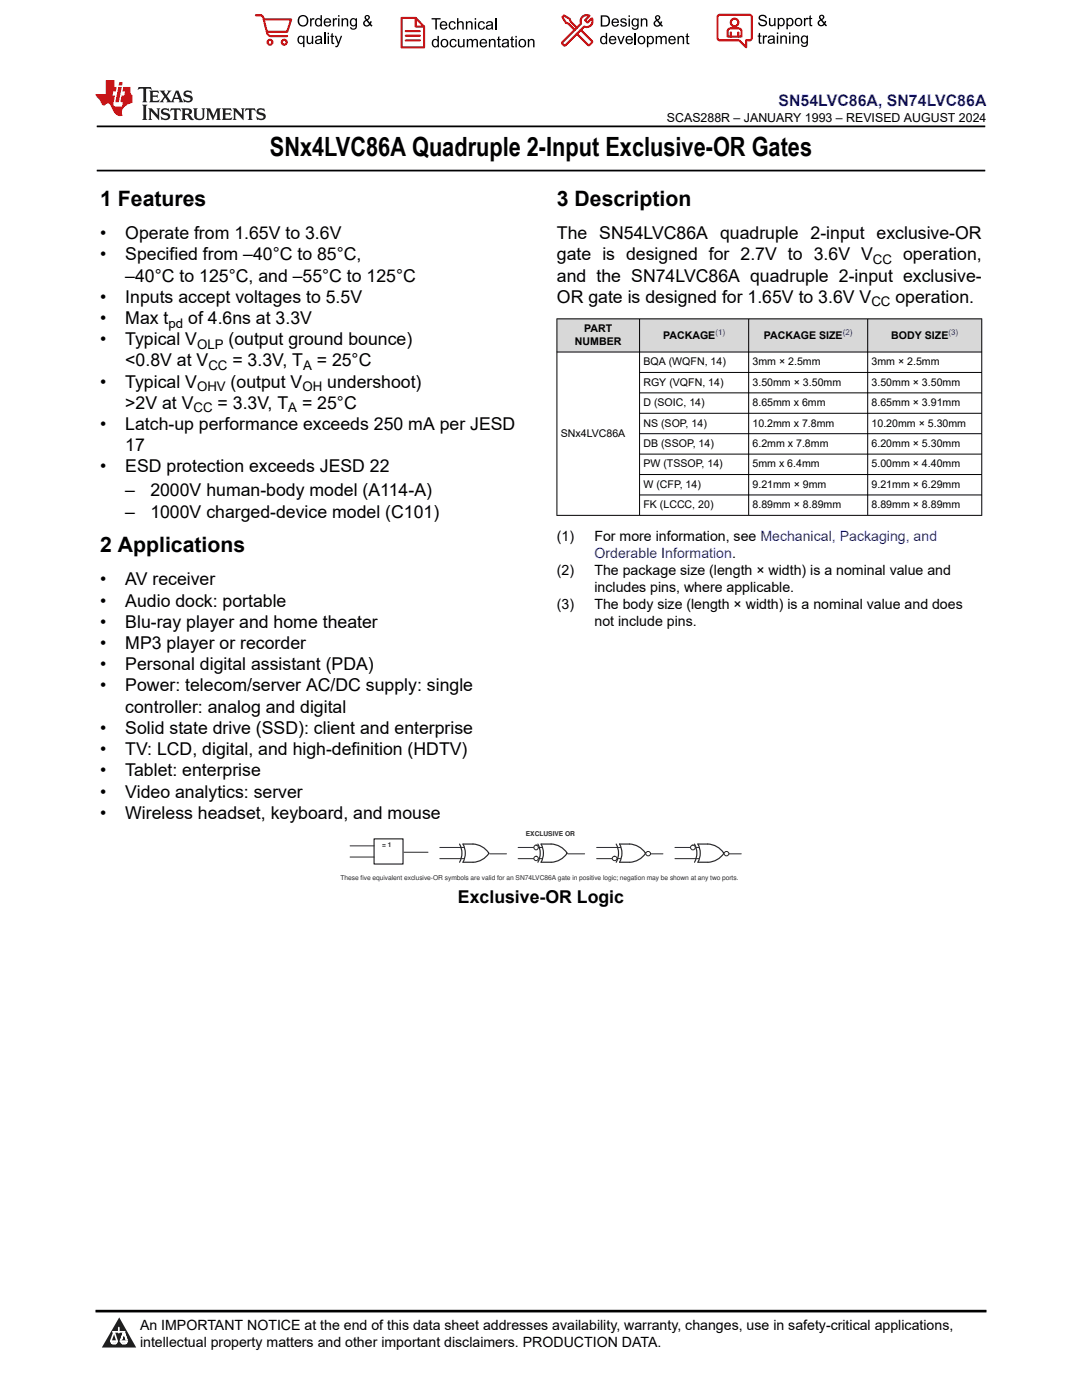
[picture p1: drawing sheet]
<svg xmlns="http://www.w3.org/2000/svg" width="216mm" height="279mm" viewBox="0 0 216 279" stroke-linecap="round" stroke-linejoin="round" font-family="sans-serif">
<defs><g id="words">
<text font-size="5.3" x="53.9" y="31.2">SNx4LVC86A Quadruple 2-Input Exclusive-OR Gates</text>
<g font-size="4.2">
<text x="20" y="41.2">1 Features</text>
<text x="111.1" y="41.2">3 Description</text>
<text x="20" y="110.3">2 Applications</text>
</g>
<g font-size="3.5">
<text x="20" y="47.7">•</text>
<text x="25" y="47.7">Operate from 1.65V to 3.6V</text>
<text x="111.1" y="47.7">The SN54LVC86A quadruple 2-input exclusive-OR</text>
<text x="20" y="52">•</text>
<text x="25" y="52">Specified from –40°C to 85°C,</text>
<text x="111.1" y="52">gate is designed for 2.7V to 3.6V V</text>
<text x="180.2" y="52">operation,</text>
<text x="25" y="56.2">–40°C to 125°C, and –55°C to 125°C</text>
<text x="111.1" y="56.2">and the SN74LVC86A quadruple 2-input exclusive-</text>
<text x="20" y="60.4">•</text>
<text x="20" y="64.7">•</text>
<text x="25" y="60.4">Inputs accept voltages to 5.5V</text>
<text x="25" y="64.7">Max t</text>
<text x="37.5" y="64.7">of 4.6ns at 3.3V</text>
<text x="111.1" y="60.4">OR gate is designed for 1.65V to 3.6V V</text>
<text x="178.7" y="60.4">operation.</text>
<text x="20" y="68.9">•</text>
<text x="25" y="68.9">Typical V</text>
<text x="45.6" y="68.9">(output ground bounce)</text>
<text x="20" y="77.4">•</text>
<text x="25" y="73.1">&lt;0.8V at V</text>
<text x="25" y="77.4">Typical V</text>
<text x="46" y="77.4">(output V</text>
<text x="46.4" y="73.1">= 3.3V, T</text>
<text x="63.2" y="73.1">= 25°C</text>
<text x="65.3" y="77.4">undershoot)</text>
<text x="25" y="81.6">&gt;2V at V</text>
<text x="43.4" y="81.6">= 3.3V, T</text>
<text x="60.3" y="81.6">= 25°C</text>
<text x="20" y="85.8">•</text>
<text x="25" y="85.8">Latch-up performance exceeds 250 mA per JESD</text>
<text x="20" y="94.3">•</text>
<text x="25" y="90.1">17</text>
<text x="25" y="94.3">ESD protection exceeds JESD 22</text>
<text x="25" y="99.1">–</text>
<text x="30" y="99.1">2000V human-body model (A114-A)</text>
<text x="25" y="103.3">–</text>
<text x="30" y="103.3">1000V charged-device model (C101)</text>
<text x="20" y="116.8">•</text>
<text x="25" y="116.8">AV receiver</text>
<text x="20" y="121.1">•</text>
<text x="20" y="125.3">•</text>
<text x="25" y="121.1">Audio dock: portable</text>
<text x="25" y="125.3">Blu-ray player and home theater</text>
<text x="20" y="129.5">•</text>
<text x="25" y="129.5">MP3 player or recorder</text>
<text x="20" y="133.8">•</text>
<text x="20" y="138">•</text>
<text x="25" y="133.8">Personal digital assistant (PDA)</text>
<text x="25" y="138">Power: telecom/server AC/DC supply: single</text>
<text x="25" y="142.2">controller: analog and digital</text>
<text x="20" y="146.5">•</text>
<text x="25" y="146.5">Solid state drive (SSD): client and enterprise</text>
<text x="20" y="150.7">•</text>
<text x="20" y="154.9">•</text>
<text x="25" y="150.7">TV: LCD, digital, and high-definition (HDTV)</text>
<text x="25" y="154.9">Tablet: enterprise</text>
<text x="20" y="159.2">•</text>
<text x="25" y="159.2">Video analytics: server</text>
<text x="20" y="163.4">•</text>
<text x="25" y="163.4">Wireless headset, keyboard, and mouse</text>
<text x="91.4" y="180.2">Exclusive-OR Logic</text>
</g>
<text font-size="3.2" fill="#00f" x="155.3" y="21.1">SN54LVC86A, SN74LVC86A</text>
<g font-size="2.8">
<text x="111.1" y="108">(1)</text>
<text x="118.6" y="108">For more information, see Mechanical, Packaging, and</text>
<text x="111.1" y="114.8">(2)</text>
<text x="118.6" y="114.8">The package size (length × width) is a nominal value and</text>
<text x="118.6" y="118.2">includes pins, where applicable.</text>
<text x="111.1" y="121.6">(3)</text>
<text x="118.6" y="121.6">The body size (length × width) is a nominal value and does</text>
<text x="118.6" y="124.9">not include pins.</text>
<text x="27.9" y="265.5">An IMPORTANT NOTICE at the end of this data sheet addresses availability, warranty, changes, use in safety-critical applications,</text>
<text x="27.9" y="268.9">intellectual property matters and other important disclaimers. PRODUCTION DATA.</text>
</g>
<text font-size="2.8" fill="#00f" x="118.6" y="111.4">Orderable Information.</text>
<g font-size="2.6">
<text x="174.2" y="52.7">CC</text>
<text x="33.6" y="65.4">pd</text>
<text x="173.9" y="61.1">CC</text>
<text x="39.3" y="69.6">OLP</text>
<text x="41.6" y="73.8">CC</text>
<text x="60.5" y="73.8">A</text>
<text x="38.6" y="82.3">CC</text>
<text x="39.3" y="78.1">OHV</text>
<text x="57.5" y="82.3">A</text>
<text x="60.3" y="78.1">OH</text>
</g>
<text font-size="2.5" x="133.1" y="24.3">SCAS288R – JANUARY 1993 – REVISED AUGUST 2024</text>
<g font-size="2.1">
<text x="114.7" y="68.8">NUMBER</text>
<text x="116.6" y="66.3">PART</text>
<text x="132.3" y="67.6">PACKAGE</text>
<text x="152.4" y="67.6">PACKAGE SIZE</text>
<text x="177.8" y="67.6">BODY SIZE</text>
<text x="128.4" y="72.9">BQA (WQFN, 14)</text>
<text x="128.4" y="77">RGY (VQFN, 14)</text>
<text x="150.2" y="72.9">3mm × 2.5mm</text>
<text x="150.2" y="77">3.50mm × 3.50mm</text>
<text x="173.9" y="72.9">3mm × 2.5mm</text>
<text x="173.9" y="77">3.50mm × 3.50mm</text>
<text x="128.4" y="81.1">D (SOIC, 14)</text>
<text x="150.2" y="81.1">8.65mm x 6mm</text>
<text x="173.9" y="81.1">8.65mm × 3.91mm</text>
<text x="111.9" y="87.2">SNx4LVC86A</text>
<text x="128.4" y="85.1">NS (SOP, 14)</text>
<text x="128.4" y="89.2">DB (SSOP, 14)</text>
<text x="150.2" y="85.1">10.2mm x 7.8mm</text>
<text x="150.2" y="89.2">6.2mm x 7.8mm</text>
<text x="173.9" y="85.1">10.20mm × 5.30mm</text>
<text x="173.9" y="89.2">6.20mm × 5.30mm</text>
<text x="128.4" y="93.3">PW (TSSOP, 14)</text>
<text x="150.2" y="93.3">5mm x 6.4mm</text>
<text x="173.9" y="93.3">5.00mm × 4.40mm</text>
<text x="128.4" y="97.4">W (CFP, 14)</text>
<text x="128.4" y="101.4">FK (LCCC, 20)</text>
<text x="150.2" y="97.4">9.21mm × 9mm</text>
<text x="150.2" y="101.4">8.89mm × 8.89mm</text>
<text x="173.9" y="97.4">9.21mm × 6.29mm</text>
<text x="173.9" y="101.4">8.89mm × 8.89mm</text>
</g>
<g font-size="1.6" fill="#00f">
<text x="142.7" y="66.9">(1)</text>
<text x="168.2" y="66.9">(2)</text>
<text x="189.3" y="66.9">(3)</text>
</g>
<g font-size="1.3" fill="#2b292a">
<text x="104.9" y="166.9">EXCLUSIVE OR</text>
<text x="76.3" y="169">= 1</text>
<text x="67.9" y="175.5">These five equivalent exclusive-OR symbols are valid for an SN74LVC86A gate in positive logic; negation may be shown at any two ports.</text>
</g>
</g></defs>
<path d="M19.3 25.2h177.3M19.3 34h177.3" fill="none" stroke="#000" stroke-width=".35"/>
<g fill="#d8d8d8">
<path d="M111.1 63.6h84.8v6.7h-84.8z" fill-rule="evenodd"/>
<path d="M111.2 63.7h16.4v6.5h-16.4z" fill-rule="evenodd"/>
<path d="M127.7 63.7h21.6v6.5h-21.6z" fill-rule="evenodd"/>
<path d="M149.5 63.7h23.6v6.5h-23.6z" fill-rule="evenodd"/>
<path d="M173.2 63.7h22.6v6.5h-22.6z" fill-rule="evenodd"/>
</g>
<g fill="none" stroke="#000" stroke-width=".2">
<path d="M111.1 63.6h84.9M111.1 70.3h84.9M111.1 63.6v39.3M127.6 63.6v39.3M127.6 74.3h68.4M127.6 78.4h68.4M149.4 63.6v39.3M173.1 63.6v39.3M195.9 63.6v39.3M127.6 82.5h68.4M127.6 86.6h68.4M127.6 90.6h68.4"/>
<path d="M127.6 94.7h68.4M127.6 98.8h68.4M111.1 102.9h84.9"/>
</g>
<path d="M74.6 167.4h5.8v5h-5.8zM91.7 168.5a3.8 3.8 0 0 1 0 3.6M97.5 170.2a4 4 0 0 0-3.1-1.7h-2a3.8 3.8 0 0 1 0 3.6 5 5 0 0 0 4.8-1.3l.4-.5M107.3 168.5a3.8 3.8 0 0 1 0 3.6M113.1 170.2a4 4 0 0 0-3.1-1.7h-2a3.8 3.8 0 0 1 0 3.6 5 5 0 0 0 4.8-1.3l.3-.5" fill="none" stroke="#2b292a" stroke-width=".24"/>
<path d="M69.9 168.8h4.7M69.9 171h4.7M87.8 169.1h4.7M87.8 171.4h4.7M97.7 170.4h3.4M103.4 169.1h4.8M103.4 171.4h4.8M107 169.1h.1M113.3 170.4h3.4" fill="none" stroke="#2b292a" stroke-width=".2"/>
<circle cx="107" cy="169.1" r=".45" fill="#fff"/>
<g fill="none" stroke="#2b292a" stroke-width=".2">
<path d="M107 171.4h.1"/>
<circle cx="107" cy="169.1" r=".45"/>
</g>
<circle cx="107" cy="171.3" r=".44" fill="#fff"/>
<g fill="none" stroke="#2b292a" stroke-width=".2">
<path d="M119 169.1h4.8M119 171.4h4.8M128.9 170.4h3.4M129.3 170.4h.1"/>
<circle cx="107" cy="171.3" r=".44"/>
</g>
<path d="M123 168.5a3.8 3.8 0 0 1 0 3.6M123.6 168.4a3.8 3.8 0 0 1 0 3.7 5 5 0 0 0 4.8-1.3l.4-.5M123.6 168.5a5 5 0 0 1 4.8 1.2l.4 .5" fill="none" stroke="#2b292a" stroke-width=".24"/>
<circle cx="129.3" cy="170.4" r=".46" fill="#fff"/>
<g fill="none" stroke="#2b292a" stroke-width=".2">
<path d="M122.7 171.4h.1"/>
<circle cx="129.3" cy="170.4" r=".46"/>
</g>
<circle cx="122.6" cy="171.3" r=".46" fill="#fff"/>
<g fill="none" stroke="#2b292a" stroke-width=".2">
<path d="M134.7 169.1h4.8M134.7 171.4h4.8M144.6 170.4h3.3M145 170.4h.1"/>
<circle cx="122.6" cy="171.3" r=".46"/>
</g>
<path d="M138.6 168.5a3.8 3.8 0 0 1 0 3.6M139.2 168.4a3.8 3.8 0 0 1 .1 3.7h1.9M139.3 168.5a5 5 0 0 1 4.7 1.2l.4 .5M144.4 170.3a4 4 0 0 1-3.1 1.8" fill="none" stroke="#2b292a" stroke-width=".24"/>
<circle cx="145" cy="170.4" r=".46" fill="#fff"/>
<g fill="none" stroke="#2b292a" stroke-width=".2">
<path d="M138.3 169.1h.1"/>
<circle cx="145" cy="170.4" r=".46"/>
</g>
<circle cx="138.3" cy="169.1" r=".48" fill="#fff"/>
<g fill="none" stroke="#2b292a" stroke-width=".2">
<path d="M80.6 170.1h4.8"/>
<circle cx="138.3" cy="169.1" r=".48"/>
</g>
<path d="M0 0h215.9v23.8h-215.9z" fill-rule="evenodd" fill="#fff"/>
<path d="M27.7 17.4l-.2 .6 .5-.3h.6v.1v2.2l-.2 .4h1l-.2-.4v-2.2v-.1h.5l.5 .3-.1-.6zM29.8 18.1l.2 .4v1.5l-.2 .4h1.9l.1-.6a1.08 1.08 0 0 1-1.3 .2v-.7h.6l.4 .2v-.6l-.4 .2h-.6v-.6l.2-.1a1 1 0 0 1 1 .2l-.1-.5zM31.8 18.1l1 1.1-1 1.2h.9l-.2-.2 .4-.7 .5 .7-.2 .2h1.6l-.2-.2 .1-.4h1l.1 .4-.1 .2h.9l-.2-.3-.8-2h-.5l-1 2.2-.8-1.1 .9-1.1h-.8l.2 .2-.5 .7-.3-.7 .1-.2zM35.2 18.5l.4 1h-.8zM36.8 18.2a.65 .65 0 0 0-.2 .7 .65 .65 0 0 0 .6 .5l.7 .2 .1 .2a.79 .79 0 0 1-.7 .4 .79 .79 0 0 1-.7-.5l.1 .7 .2-.1a.93 .93 0 0 0 1.1 .1 .93 .93 0 0 0 .4-1 1.46 1.46 0 0 0-1.2-.6l-.1-.3a1.09 1.09 0 0 1 1.2 .2l-.2-.6-.1 .1-.6-.2zM28.4 20.9l.2 .4v2.3l-.2 .3h1l-.2-.3v-2.3l.2-.4zM29.6 21.6l.2 .4v1.6l-.2 .3h.8l-.3-.3v-1.4l1.7 1.8v-2l.2-.4h-.8l.2 .2 .1 1.1-1.2-1.3zM32.3 21.8a.65 .65 0 0 0-.2 .7 .65 .65 0 0 0 .7 .4l.6 .2 .1 .2a.79 .79 0 0 1-.7 .4 .79 .79 0 0 1-.7-.5l.1 .7 .2-.1a.93 .93 0 0 0 1.1 .1 .93 .93 0 0 0 .4-.9 1.46 1.46 0 0 0-1.2-.6l-.1-.4a1.09 1.09 0 0 1 1.2 .2l-.2-.6-.1 .1-.6-.1zM34.1 21.6l-.1 .7a.63 .63 0 0 1 .7-.4l.1 1.7-.3 .3h1l-.2-.3v-1.7a.66 .66 0 0 1 .8 .4l-.1-.7zM36.2 21.6l.2 .4v1.6l-.2 .3h.9l-.2-.2v-.7h.5l.1 .2a.79 .79 0 0 0 1.2 .6l-1-.9a.61 .61 0 0 0 .6-.6 .61 .61 0 0 0-.5-.6zM36.9 21.9h.2a.47 .47 0 0 1 .5 .1 .47 .47 0 0 1 .1 .5l-.2 .2h-.6zM38.5 21.6l.2 .2a2.27 2.27 0 0 0 .4 2 1.04 1.04 0 0 0 1.7-.7v-1.3l.2-.2h-.8l.2 .4v1.1a.6 .6 0 0 1-.6 .6 .6 .6 0 0 1-.6-.6v-1.1l.3-.4zM41.1 21.6l.2 .4v1.6l-.2 .3h.7l-.2-.3v-1.5l.9 1.9 .8-1.9v1.5l-.2 .3h1l-.3-.3v-1.6l.3-.4h-.8l-.7 1.5-.7-1.5zM44.3 21.6l.2 .4v1.6l-.2 .3h1.9l.1-.5a1.09 1.09 0 0 1-1.3 .1v-.6h.6l.4 .1v-.6l-.4 .2h-.6v-.6l.2-.1a1.01 1.01 0 0 1 1 .3l-.1-.6zM46.4 21.6l.3 .4v1.6l-.3 .3h.8l-.2-.3v-1.4l1.6 1.8v-2l.2-.4h-.7l.2 .2v1.1l-1.2-1.3zM49 21.6l-.1 .7a.63 .63 0 0 1 .8-.4v1.7l-.3 .3h1l-.2-.3v-1.7a.66 .66 0 0 1 .8 .4l-.1-.7zM51.4 21.8a.65 .65 0 0 0-.2 .7 .65 .65 0 0 0 .6 .4l.6 .2 .2 .2a.79 .79 0 0 1-.8 .4 .79 .79 0 0 1-.6-.5l.1 .7 .2-.1a.93 .93 0 0 0 1 .1 .93 .93 0 0 0 .5-.9 1.46 1.46 0 0 0-1.3-.6l-.1-.4a1.09 1.09 0 0 1 1.3 .2l-.2-.6-.2 .1-.5-.1z" fill="#231f20"/>
<path d="M21.1 16v2.8h-2.1l.1 .3 .9 1a.95 .95 0 0 0 .9 .9 .59 .59 0 0 1 .6-.4 .59 .59 0 0 1 .5 .4l.4 .8a1.59 1.59 0 0 0 2.1 1.3 1.61 1.61 0 0 1 1-2.2l1-.4-.1-1.5a1.59 1.59 0 0 1-.4-1.6h-1.4l-.2 .9h.5l-.1 .8h-.5l-.2 1v.2l.4 .1-.2 .9h-.6a.73 .73 0 0 1-1.1-.7l.3-1.5h-.5l.2-.8h.5l.2-.9h-.5v-1.4zM23.6 17.4l-.6 3h.7l.6-3zM23.8 16.4l-.1 .7h.7l.1-.7z" fill="#ed1c24"/>
<g fill="#000">
<path d="M59.4 4.2a1.12 1.12 0 0 1 2.2 0 1.12 1.12 0 0 1-2.2 0zM59.9 3.5a.89 .89 0 0 0-.1 1.1 .89 .89 0 0 0 1.1 .4 .88 .88 0 0 0 .3-1.3 .88 .88 0 0 0-1.3-.2z" fill-rule="evenodd"/>
<path d="M59.5 7.3l.5-.2 .5 .3v-.3h.3v2.3h-.3v-.8a.74 .74 0 0 1-1 0 .74 .74 0 0 1-.1-1zM59.8 7.5a.57 .57 0 0 0-.2 .7 .57 .57 0 0 0 .8 .2 .57 .57 0 0 0 .1-.7 .57 .57 0 0 0-.7-.2z" fill-rule="evenodd"/>
<path d="M61.9 3.6h.2v.3l.2-.2 .3-.1 .2 .1-.1 .3a.36 .36 0 0 0-.5 0 .36 .36 0 0 0 0 .4v.9h-.3z" fill-rule="evenodd"/>
<path d="M61.2 7.1h.3v.9a.41 .41 0 0 0 .4 .6 .41 .41 0 0 0 .3-.6v-.9h.3v1.7h-.2v-.3a.58 .58 0 0 1-.7 .3 .58 .58 0 0 1-.4-.6z" fill-rule="evenodd"/>
<path d="M63 3.8l.5-.2 .5 .2v-.8h.2v2.3h-.2v-.2a.75 .75 0 0 1-1-.1 .75 .75 0 0 1-.1-1zM63.2 4a.57 .57 0 0 0-.1 .7 .57 .57 0 0 0 .8 .2 .57 .57 0 0 0 .1-.7 .57 .57 0 0 0-.8-.2z" fill-rule="evenodd"/>
<path d="M63 7.3a.74 .74 0 0 1 1-.1 .74 .74 0 0 1 .3 .9v.7h-.3v-.2a.57 .57 0 0 1-.8 .2 .57 .57 0 0 1-.2-.8l1-.3a.41 .41 0 0 0-.4-.4 .41 .41 0 0 0-.4 .4l-.3-.1zM63.2 8.2a.35 .35 0 0 0 .2 .5 .35 .35 0 0 0 .5-.3l.1-.4z" fill-rule="evenodd"/>
<path d="M65.4 6.5h.3v.3h-.3zM65.4 7.1h.3v1.7h-.3z" fill-rule="evenodd"/>
<path d="M64.8 3.8a.76 .76 0 0 1 .9-.1 .76 .76 0 0 1 .4 .8h-1.2a.47 .47 0 0 0 .3 .6 .47 .47 0 0 0 .6-.4l.3 .1a.82 .82 0 0 1-1.3 .3 .82 .82 0 0 1 0-1.3zM65 4l-.1 .3h.9l-.3-.4z" fill-rule="evenodd"/>
<path d="M66.4 3.6h.3v.3l.1-.2 .4-.1 .1 .1-.1 .3a.36 .36 0 0 0-.4 0 .36 .36 0 0 0-.1 .4v.9h-.3z" fill-rule="evenodd"/>
<path d="M66.1 6.7l.3-.1v.5h.3v.3h-.3v.9l.1 .2h.2v.3a.41 .41 0 0 1-.4-.1 .41 .41 0 0 1-.2-.4v-.9h-.2v-.3h.2z" fill-rule="evenodd"/>
<path d="M66.8 7.1h.3l.4 1.4 .5-1.4h.3l-.6 1.7a.57 .57 0 0 1-.8 .6v-.3a.37 .37 0 0 0 .5-.3z" fill-rule="evenodd"/>
<path d="M67.5 3h.2v.3h-.2zM67.5 3.6h.2v1.7h-.2z" fill-rule="evenodd"/>
<path d="M68.2 3.6h.2v.3a.58 .58 0 0 1 .7-.3 .58 .58 0 0 1 .4 .7v1h-.3v-1a.4 .4 0 0 0-.4-.5 .4 .4 0 0 0-.4 .6v.9h-.2z" fill-rule="evenodd"/>
<path d="M70 3.8l.5-.2 .5 .2v-.2h.2v1.5a.71 .71 0 0 1-.5 .8 .71 .71 0 0 1-.8-.5h.2a.46 .46 0 0 0 .6 .3 .46 .46 0 0 0 .3-.6 .78 .78 0 0 1-1.1-.2 .78 .78 0 0 1 .1-1.1zM70.2 4a.53 .53 0 0 0-.1 .8 .53 .53 0 0 0 .8 0 .54 .54 0 0 0 0-.7 .54 .54 0 0 0-.7-.1z" fill-rule="evenodd"/>
<path d="M72.9 3.1a.53 .53 0 0 1 .8 .1 .53 .53 0 0 1-.3 .8l.4 .5 .1-.3 .3 .1-.2 .5 .3 .3-.2 .2-.3-.3a.71 .71 0 0 1-1.2 .1 .71 .71 0 0 1 .4-1.1l-.3-.5zM73 3.5a.3 .3 0 0 0 .6 0 .3 .3 0 0 0-.6 0zM72.9 4.3a.45 .45 0 0 0 0 .7 .45 .45 0 0 0 .7-.2l-.5-.6z" fill-rule="evenodd"/>
<path d="M86.1 3.6h1.8v.3h-.7v2h-.3v-2h-.8z" fill-rule="evenodd"/>
<path d="M86.3 8l.5-.2 .5 .2v-.8h.3v2.2h-.3v-.2a.76 .76 0 0 1-1 0 .76 .76 0 0 1-.1-1zM86.6 8.1a.58 .58 0 0 0-.2 .8 .58 .58 0 0 0 .8 .2 .58 .58 0 0 0 .1-.8 .58 .58 0 0 0-.7-.2z" fill-rule="evenodd"/>
<path d="M88.2 7.9a.81 .81 0 0 1 1.1 .2 .81 .81 0 0 1-.2 1.1 .81 .81 0 0 1-1.1-.1l-.1-.8zM88.3 8.1a.57 .57 0 0 0 0 .9 .57 .57 0 0 0 .8 0 .57 .57 0 0 0 0-.8 .57 .57 0 0 0-.8-.1z" fill-rule="evenodd"/>
<path d="M88 4.4a.77 .77 0 0 1 .9-.1 .77 .77 0 0 1 .4 .8h-1.3a.48 .48 0 0 0 .4 .6 .48 .48 0 0 0 .6-.3h.3a.83 .83 0 0 1-1.3 .4 .83 .83 0 0 1 0-1.4zM88.2 4.6l-.2 .3h1l-.3-.4z" fill-rule="evenodd"/>
<path d="M89.7 4.4a.7 .7 0 0 1 1.2 .3l-.2 .1a.45 .45 0 0 0-.6-.3 .45 .45 0 0 0-.3 .6 .45 .45 0 0 0 .3 .6 .45 .45 0 0 0 .6-.4h.3a.76 .76 0 0 1-1.1 .6 .76 .76 0 0 1-.3-1.1z" fill-rule="evenodd"/>
<path d="M89.9 8a.7 .7 0 0 1 1.2 .3h-.3a.45 .45 0 0 0-.5-.3 .45 .45 0 0 0-.3 .6 .45 .45 0 0 0 .3 .6 .45 .45 0 0 0 .6-.4l.2 .1a.76 .76 0 0 1-1 .5 .76 .76 0 0 1-.4-1.1z" fill-rule="evenodd"/>
<path d="M91.2 3.6h.3v.8a.59 .59 0 0 1 .7-.2 .59 .59 0 0 1 .3 .7v1h-.2v-1a.4 .4 0 0 0-.5-.4 .4 .4 0 0 0-.3 .5v.9h-.3z" fill-rule="evenodd"/>
<path d="M91.4 7.8h.2v.9a.41 .41 0 0 0 .5 .5 .41 .41 0 0 0 .3-.5v-.9h.3v1.6h-.3v-.2a.58 .58 0 0 1-.7 .3 .58 .58 0 0 1-.3-.7z" fill-rule="evenodd"/>
<path d="M93 4.2h.2v.3a.59 .59 0 0 1 .7-.3 .59 .59 0 0 1 .4 .7v1h-.3v-1a.41 .41 0 0 0-.4-.5 .41 .41 0 0 0-.4 .6v.9h-.2z" fill-rule="evenodd"/>
<path d="M93.1 7.8h.3v.2a.56 .56 0 0 1 1 0 .54 .54 0 0 1 .6-.2 .54 .54 0 0 1 .4 .5v1.1h-.3v-1a.34 .34 0 0 0-.3-.4 .34 .34 0 0 0-.4 .3v1.1h-.3v-1a.38 .38 0 0 0-.5-.4 .38 .38 0 0 0-.2 .6v.8h-.3z" fill-rule="evenodd"/>
<path d="M94.7 3.6h.3v.3h-.3zM94.7 4.2h.3v1.7h-.3z" fill-rule="evenodd"/>
<path d="M95.5 4.4a.7 .7 0 0 1 1.3 .3l-.3 .1a.45 .45 0 0 0-.6-.3 .45 .45 0 0 0-.3 .6 .45 .45 0 0 0 .3 .6 .45 .45 0 0 0 .6-.4h.3a.76 .76 0 0 1-1.1 .6 .76 .76 0 0 1-.3-1.1z" fill-rule="evenodd"/>
<path d="M95.9 8a.77 .77 0 0 1 .9-.2 .77 .77 0 0 1 .4 .9h-1.2a.48 .48 0 0 0 .3 .5 .48 .48 0 0 0 .6-.3h.3a.83 .83 0 0 1-1.3 .4 .83 .83 0 0 1 0-1.3zM96.1 8.1l-.1 .4h.9l-.2-.5z" fill-rule="evenodd"/>
<path d="M97.5 7.8h.3v.2a.59 .59 0 0 1 .7-.2 .59 .59 0 0 1 .4 .6v1h-.3v-1a.41 .41 0 0 0-.5-.4 .41 .41 0 0 0-.3 .5v.9h-.3z" fill-rule="evenodd"/>
<path d="M97.1 4.4a.74 .74 0 0 1 1-.1 .74 .74 0 0 1 .3 .9v.7h-.3v-.2a.59 .59 0 0 1-.8 .2 .59 .59 0 0 1-.3-.8l1.1-.3a.42 .42 0 0 0-.4-.4 .42 .42 0 0 0-.5 .4l-.2-.1zM97.3 5.3a.36 .36 0 0 0 .2 .5 .36 .36 0 0 0 .5-.2l.1-.5z" fill-rule="evenodd"/>
<path d="M99.4 7.4l.2-.2v.6h.3v.2h-.3v1l.1 .2h.2l.1 .2a.41 .41 0 0 1-.5 0 .41 .41 0 0 1-.1-.4v-1h-.2v-.2h.2z" fill-rule="evenodd"/>
<path d="M100.3 8a.74 .74 0 0 1 .9-.2 .74 .74 0 0 1 .3 .9l.1 .7h-.3v-.2a.59 .59 0 0 1-.8 .3 .59 .59 0 0 1-.3-.8l1-.3a.42 .42 0 0 0-.3-.4 .42 .42 0 0 0-.5 .3h-.3zM100.5 8.8a.36 .36 0 0 0 .1 .5 .36 .36 0 0 0 .5-.2l.2-.5z" fill-rule="evenodd"/>
<path d="M102 7.4l.3-.2v.6h.3v.2h-.3v1l.1 .2h.2v.2a.41 .41 0 0 1-.5 0 .41 .41 0 0 1-.1-.4v-1h-.2v-.2h.2z" fill-rule="evenodd"/>
<path d="M102.8 7.2h.3v.3h-.3zM102.8 7.8h.3v1.6h-.3z" fill-rule="evenodd"/>
<path d="M103.7 7.9a.81 .81 0 0 1 1.1 .2 .81 .81 0 0 1-.1 1.1 .81 .81 0 0 1-1.2-.1v-.8zM103.9 8.1a.57 .57 0 0 0-.1 .9 .57 .57 0 0 0 .8 0 .57 .57 0 0 0 0-.8 .57 .57 0 0 0-.7-.1z" fill-rule="evenodd"/>
<path d="M105.3 7.8h.3v.2a.59 .59 0 0 1 .7-.2 .59 .59 0 0 1 .4 .6v1h-.3v-1a.41 .41 0 0 0-.5-.4 .41 .41 0 0 0-.3 .5v.9h-.3z" fill-rule="evenodd"/>
<path d="M119.9 3.1h.7a1.12 1.12 0 0 1 1.1 1.1 1.12 1.12 0 0 1-1 1.1h-.8zM120.2 3.3v1.7h.4a.86 .86 0 0 0 .8-.8 .86 .86 0 0 0-.8-.9z" fill-rule="evenodd"/>
<path d="M119.9 7.4l.5-.3 .5 .3v-.8h.2v2.2h-.2v-.2a.75 .75 0 0 1-1 0 .75 .75 0 0 1-.1-1zM120.1 7.5a.57 .57 0 0 0-.1 .8 .57 .57 0 0 0 .8 .2 .57 .57 0 0 0 .1-.8 .57 .57 0 0 0-.8-.2z" fill-rule="evenodd"/>
<path d="M121.7 7.4a.76 .76 0 0 1 .9-.2 .76 .76 0 0 1 .4 .9h-1.2a.47 .47 0 0 0 .3 .5 .47 .47 0 0 0 .6-.3h.3a.82 .82 0 0 1-1.3 .4 .82 .82 0 0 1 0-1.3zM121.9 7.5l-.1 .3h.9l-.3-.4z" fill-rule="evenodd"/>
<path d="M122.2 3.9a.76 .76 0 0 1 .9-.2 .76 .76 0 0 1 .4 .9h-1.2a.47 .47 0 0 0 .4 .5 .47 .47 0 0 0 .5-.3h.3a.82 .82 0 0 1-1.3 .4 .82 .82 0 0 1 0-1.3zM122.5 4l-.2 .3h.9l-.2-.4z" fill-rule="evenodd"/>
<path d="M123.9 3.8a.71 .71 0 0 1 1.1 .3h-.2a.32 .32 0 0 0-.4-.3 .32 .32 0 0 0-.3 .4h.1a.75 .75 0 0 1 .9 .8 .72 .72 0 0 1-.7 .3 .72 .72 0 0 1-.7-.5h.3a.36 .36 0 0 0 .4 .4 .36 .36 0 0 0 .3-.5 .8 .8 0 0 1-.9-.7z" fill-rule="evenodd"/>
<path d="M123.2 7.2h.3l.4 1.3 .5-1.3h.3l-.7 1.6h-.2z" fill-rule="evenodd"/>
<path d="M125.4 3.1h.3v.3h-.3zM125.4 3.7h.3v1.6h-.3z" fill-rule="evenodd"/>
<path d="M125 7.4a.76 .76 0 0 1 .9-.2 .76 .76 0 0 1 .4 .9h-1.2a.47 .47 0 0 0 .3 .5 .47 .47 0 0 0 .6-.3h.3a.82 .82 0 0 1-1.3 .4 .82 .82 0 0 1 0-1.3zM125.2 7.5l-.1 .3h.9l-.2-.4z" fill-rule="evenodd"/>
<path d="M126.2 3.9l.5-.3 .5 .3v-.2h.2v1.4a.71 .71 0 0 1-.5 .8 .71 .71 0 0 1-.8-.5l.2 .1a.46 .46 0 0 0 .6 .2 .46 .46 0 0 0 .3-.6 .78 .78 0 0 1-1.1-.1 .78 .78 0 0 1 .1-1.1zM126.4 4a.53 .53 0 0 0-.1 .8 .53 .53 0 0 0 .8 0 .54 .54 0 0 0 0-.7 .54 .54 0 0 0-.7-.1z" fill-rule="evenodd"/>
<path d="M127.5 7.3a.8 .8 0 0 1 1.1 .2 .8 .8 0 0 1-.1 1.1 .8 .8 0 0 1-1.2-.1v-.8zM127.7 7.5a.56 .56 0 0 0-.1 .9 .56 .56 0 0 0 .8-.1 .56 .56 0 0 0 0-.7 .56 .56 0 0 0-.7-.1z" fill-rule="evenodd"/>
<path d="M127.9 3.7h.2v.2a.58 .58 0 0 1 .7-.2 .58 .58 0 0 1 .4 .6v1h-.3v-1a.4 .4 0 0 0-.4-.4 .4 .4 0 0 0-.4 .5v.9h-.2z" fill-rule="evenodd"/>
<path d="M129.1 7.2h.2v.2a.72 .72 0 0 1 1-.1 .72 .72 0 0 1 .2 1 .64 .64 0 0 1-.5 .5 .64 .64 0 0 1-.6-.2v.8h-.3zM129.5 7.5a.56 .56 0 0 0-.2 .8 .56 .56 0 0 0 .8 .2 .56 .56 0 0 0 .1-.8 .56 .56 0 0 0-.7-.2z" fill-rule="evenodd"/>
<path d="M130.8 7.2h.3v.2a.55 .55 0 0 1 .9 0 .53 .53 0 0 1 .6-.3 .53 .53 0 0 1 .4 .6v1.1h-.2v-1a.34 .34 0 0 0-.3-.4 .34 .34 0 0 0-.4 .3v1.1h-.3v-1a.37 .37 0 0 0-.5-.4 .37 .37 0 0 0-.2 .6v.8h-.3z" fill-rule="evenodd"/>
<path d="M130.8 3.2a.53 .53 0 0 1 .9 .1 .53 .53 0 0 1-.4 .8l.4 .5 .2-.4 .2 .1-.2 .5 .4 .3-.2 .3-.3-.4a.71 .71 0 0 1-1.2 .1 .71 .71 0 0 1 .3-1.1l-.2-.5zM130.9 3.6a.3 .3 0 0 0 .6 0 .3 .3 0 0 0-.6 0zM130.9 4.3a.45 .45 0 0 0 0 .7 .45 .45 0 0 0 .7-.2l-.5-.6z" fill-rule="evenodd"/>
<path d="M133.6 7.4a.76 .76 0 0 1 .9-.2 .76 .76 0 0 1 .3 .9h-1.2a.47 .47 0 0 0 .4 .5 .47 .47 0 0 0 .6-.3h.2a.82 .82 0 0 1-1.2 .4 .82 .82 0 0 1 0-1.3zM133.8 7.5l-.2 .3h1l-.3-.4z" fill-rule="evenodd"/>
<path d="M135.2 7.2h.2v.2a.58 .58 0 0 1 .7-.2 .58 .58 0 0 1 .4 .6v1h-.3v-1a.4 .4 0 0 0-.4-.4 .4 .4 0 0 0-.3 .5v.9h-.3z" fill-rule="evenodd"/>
<path d="M137 6.8l.3-.2v.6h.2v.2h-.2v1v.2h.2l.1 .2a.41 .41 0 0 1-.5 0 .41 .41 0 0 1-.1-.5v-.9h-.2v-.2h.2z" fill-rule="evenodd"/>
<path d="M151.6 3.1a.88 .88 0 0 1 1.4 .5h-.3a.49 .49 0 0 0-.5-.5 .49 .49 0 0 0-.5 .6l.1 .1a1.06 1.06 0 0 1 1.2 1 .95 .95 0 0 1-.9 .4 .95 .95 0 0 1-.8-.7h.3a.58 .58 0 0 0 .6 .5 .58 .58 0 0 0 .5-.6l-.2-.1a.95 .95 0 0 1-1.1-.9z" fill-rule="evenodd"/>
<path d="M151.4 6.7l.3-.2v.6h.2v.2h-.2v1v.2h.2l.1 .2a.41 .41 0 0 1-.5 0 .41 .41 0 0 1-.1-.5v-.9h-.2v-.2h.2z" fill-rule="evenodd"/>
<path d="M152.2 7.1h.3v.2l.1-.2h.4h.1l-.1 .3a.36 .36 0 0 0-.4 0 .36 .36 0 0 0-.1 .5v.8h-.3z" fill-rule="evenodd"/>
<path d="M153.3 7.3a.74 .74 0 0 1 1-.2 .74 .74 0 0 1 .3 .9l.1 .7h-.3l-.1-.2a.57 .57 0 0 1-.8 .3 .57 .57 0 0 1-.1-.9l.9-.2a.41 .41 0 0 0-.4-.4 .41 .41 0 0 0-.4 .3h-.3zM153.5 8.1a.35 .35 0 0 0 .2 .5 .35 .35 0 0 0 .5-.2l.1-.5z" fill-rule="evenodd"/>
<path d="M153.4 3.6h.3v.9a.41 .41 0 0 0 .4 .5 .41 .41 0 0 0 .4-.5v-.9h.2v1.6h-.2v-.2a.58 .58 0 0 1-.7 .2 .58 .58 0 0 1-.4-.6z" fill-rule="evenodd"/>
<path d="M155 6.5h.3v.3h-.3zM155 7.1h.3v1.6h-.3z" fill-rule="evenodd"/>
<path d="M155.2 3.6h.2v.2a.72 .72 0 0 1 1-.1 .72 .72 0 0 1 .2 1 .64 .64 0 0 1-.5 .5 .64 .64 0 0 1-.6-.2v.8h-.3zM155.6 3.9a.56 .56 0 0 0-.2 .8 .56 .56 0 0 0 .8 .2 .56 .56 0 0 0 .1-.8 .56 .56 0 0 0-.7-.2z" fill-rule="evenodd"/>
<path d="M155.7 7.1h.3v.2a.58 .58 0 0 1 .7-.2 .58 .58 0 0 1 .3 .6v1h-.3v-1a.4 .4 0 0 0-.4-.4 .4 .4 0 0 0-.3 .5v.9h-.3z" fill-rule="evenodd"/>
<path d="M156.9 3.6h.3v.2a.72 .72 0 0 1 .9-.1 .72 .72 0 0 1 .2 1 .64 .64 0 0 1-.4 .5 .64 .64 0 0 1-.7-.2v.8h-.3zM157.3 3.9a.56 .56 0 0 0-.1 .8 .56 .56 0 0 0 .7 .2 .56 .56 0 0 0 .2-.8 .56 .56 0 0 0-.8-.2z" fill-rule="evenodd"/>
<path d="M157.4 6.5h.3v.3h-.3zM157.4 7.1h.3v1.6h-.3z" fill-rule="evenodd"/>
<path d="M158.1 7.1h.3v.2a.58 .58 0 0 1 .7-.2 .58 .58 0 0 1 .4 .6v1h-.3v-1a.4 .4 0 0 0-.5-.4 .4 .4 0 0 0-.3 .5v.9h-.3z" fill-rule="evenodd"/>
<path d="M158.8 3.7a.8 .8 0 0 1 1.1 .2 .8 .8 0 0 1-.1 1.1 .8 .8 0 0 1-1.1-.1l-.1-.8zM159 3.9a.56 .56 0 0 0-.1 .9 .56 .56 0 0 0 .9 0 .56 .56 0 0 0-.1-.8 .56 .56 0 0 0-.7-.1z" fill-rule="evenodd"/>
<path d="M160 7.3l.5-.2 .5 .2v-.2h.2v1.4a.71 .71 0 0 1-.5 .9 .71 .71 0 0 1-.9-.5h.3a.46 .46 0 0 0 .6 .2 .46 .46 0 0 0 .2-.6 .78 .78 0 0 1-1-.1 .78 .78 0 0 1 .1-1.1zM160.2 7.4a.53 .53 0 0 0-.1 .8 .53 .53 0 0 0 .8 0 .54 .54 0 0 0 0-.7 .54 .54 0 0 0-.7-.1z" fill-rule="evenodd"/>
<path d="M160.4 3.6h.3v.2l.1-.2h.4h.1l-.1 .3a.36 .36 0 0 0-.4 0 .36 .36 0 0 0-.1 .5v.8h-.3z" fill-rule="evenodd"/>
<path d="M161.5 3.2l.3-.2v.6h.3v.2h-.3v1v.2h.3v.2a.41 .41 0 0 1-.5 0 .41 .41 0 0 1-.1-.5v-.9h-.2v-.2h.2z" fill-rule="evenodd"/>
<path d="M163.6 3.1a.53 .53 0 0 1 .8 .1 .53 .53 0 0 1-.3 .8l.4 .5 .1-.3h.3l-.2 .5 .3 .3-.2 .3-.3-.3a.71 .71 0 0 1-1.2 .1 .71 .71 0 0 1 .4-1.2l-.3-.5zM163.7 3.5a.3 .3 0 0 0 .5 0 .3 .3 0 0 0-.5 0zM163.6 4.2a.45 .45 0 0 0 0 .8 .45 .45 0 0 0 .7-.3l-.5-.6z" fill-rule="evenodd"/>
</g>
<path d="M64.8 6.5v2.3M98.9 3.6v2.3M126.8 6.6v2.2" fill="none" stroke="#000" stroke-width=".28"/>
<g fill="none" stroke="#de0000" stroke-width=".42">
<path d="M51.1 3l1 .1a1.4 1.4 0 0 1 .6 1.2l.7 2.5a.95 .95 0 0 0 1.1 .4h2.8M52.7 3.9h5.4l-.8 2.4h-4M80.1 3.6h2.8v1.7h1.7v4.2h-4.5zM81 7.1h2.8M81 6.2h2.8M81 8.1h2.8M82.9 3.6l1.7 1.7M115.1 5.5l-1.3-1.2-.1-.5-1.2-.7-.3 .3 .7 1.1 .5 .2 1.3 1.3M115.9 6l2.2 2.2v.3l-.5 .5h-.3l-2.2-2.2zM115.9 6l.7-.7a1.19 1.19 0 0 0 1.3-.3 1.19 1.19 0 0 0 .2-1.4l-.9 .9-.4-.5 .8-.8a1.19 1.19 0 0 0-1.4 .1 1.19 1.19 0 0 0-.2 1.4l-3.8 3.7v.3l.3 .3h.3l2.3-2.2M143.2 3.2l.4-.2h6l.4 .2v4.4l-.2 .4-.9 .1v1.3l-1.4-1.3h-3.9l-.4-.3zM145.4 5.8l.4-.1h1.6a.61 .61 0 0 1 .6 .6v1h-2.8v-1z"/>
<path d="M145.8 6.5v.8M147.3 6.5v.8"/>
<circle cx="53.9" cy="8.4" r=".49"/>
<circle cx="56.7" cy="8.4" r=".49"/>
<circle cx="146.6" cy="4.5" r=".75"/>
</g>
<path d="M0 261.4h215.9v18h-215.9z" fill-rule="evenodd" fill="#fff"/>
<path d="M23.8 262.9l3.4 6h-6.9z" fill="#231f20"/>
<path d="M22.1 267.7h1.3l-.4 .5h-.3a.55 .55 0 0 1-.6-.5z" fill-rule="evenodd" fill="#fff"/>
<path d="M22.1 267.7h1.3l-.4 .5h-.3a.55 .55 0 0 1-.6-.5z" fill="none" stroke="#231f20" stroke-width=".34"/>
<path d="M22.1 267.7h1.3l-.4 .5h-.5zM22.6 265.8h.1M22.6 265.8h2.3zM23.7 265.9h.1M23.7 264.9v1zM24 267.7h.1" fill="none" stroke="#fff" stroke-width=".34"/>
<path d="M24.7 265.8l-.7 1.9z" fill="#fff"/>
<path d="M24.7 265.8l-.7 1.9z" fill="none" stroke="#fff" stroke-width=".34"/>
<path d="M24.7 265.8l.7 1.9z" fill="#fff"/>
<path d="M22.8 265.8l-.7 1.9zM22.8 265.8l.6 1.9zM24.7 265.8l.7 1.9zM25.3 267.7h.1" fill="none" stroke="#fff" stroke-width=".34"/>
<path d="M24.1 267.7h1.3a.65 .65 0 0 1-.6 .5 .65 .65 0 0 1-.7-.5z" fill-rule="evenodd" fill="#fff"/>
<path d="M24.1 267.7h1.3a.65 .65 0 0 1-.6 .5 .65 .65 0 0 1-.7-.5z" fill="none" stroke="#231f20" stroke-width=".34"/>
<path d="M24 267.7h.1M24.1 267.7h1.3l-.4 .5h-.5z" fill="none" stroke="#fff" stroke-width=".34"/>
<path d="M19 261.7h177.8" fill="none" stroke="#000" stroke-width=".53"/>
<use href="#words"/>
</svg>
